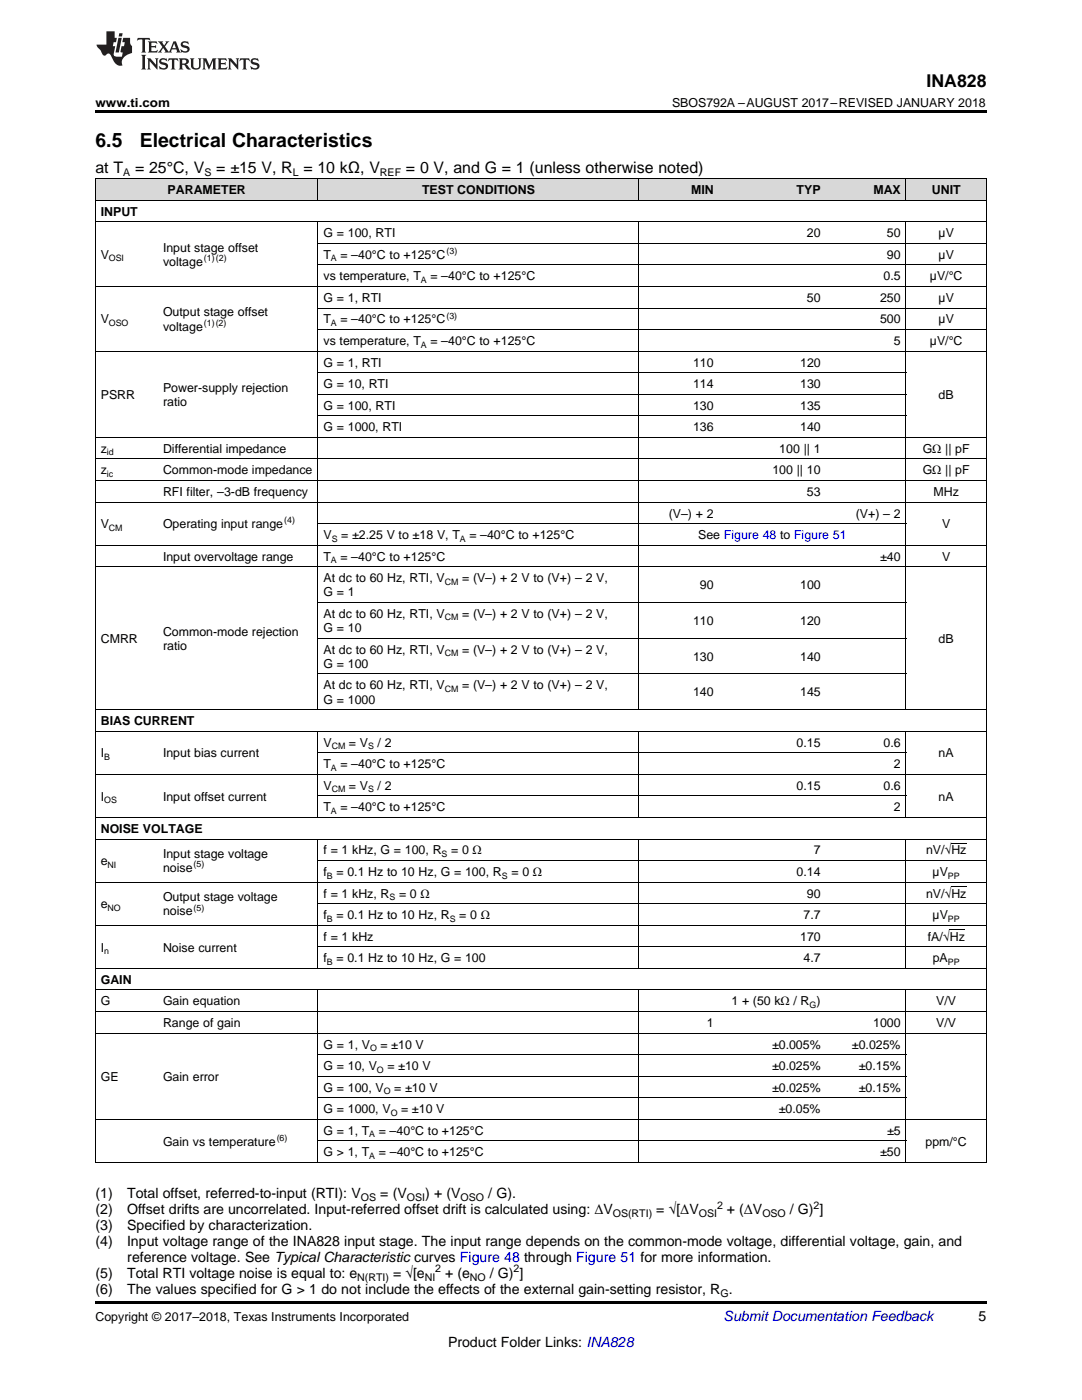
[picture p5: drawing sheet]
<svg xmlns="http://www.w3.org/2000/svg" width="216mm" height="279mm" viewBox="0 0 216 279" stroke-linecap="round" stroke-linejoin="round" font-family="sans-serif">
<defs><g id="words">
<g font-size="3.9">
<text x="19" y="29.3">6.5</text>
<text x="27.9" y="29.3">Electrical Characteristics</text>
</g>
<text font-size="3.5" x="184.9" y="17.3">INA828</text>
<g font-size="3.2">
<text x="19" y="34.4">at T</text>
<text x="27" y="34.4">= 25°C, V</text>
<text x="43.1" y="34.4">= ±15 V, R = 10 kΩ, V</text>
<text x="81" y="34.4">= 0 V, and G = 1 (unless otherwise noted)</text>
</g>
<g font-size="2.8">
<text x="19" y="239.2">(1)</text>
<text x="25.4" y="239.2">Total offset, referred-to-input (RTI): V</text>
<text x="75.9" y="239.2">= (V</text>
<text x="84.8" y="239.2">) + (V</text>
<text x="97.4" y="239.2">/ G).</text>
<text x="19" y="242.4">(2)</text>
<text x="19" y="245.5">(3)</text>
<text x="25.4" y="242.4">Offset drifts are uncorrelated. Input-referred offset drift is calculated using: ΔV</text>
<text x="25.4" y="245.5">Specified by characterization.</text>
<text x="131" y="242.4">= √[ΔV</text>
<text x="145.1" y="242.4">+ (ΔV</text>
<text x="157.6" y="242.4">/ G) ]</text>
<text x="19" y="248.7">(4)</text>
<text x="25.4" y="248.7">Input voltage range of the INA828 input stage. The input range depends on the common-mode voltage, differential voltage, gain, and</text>
<text x="25.4" y="251.9">reference voltage. See Typical Characteristic curves Figure 48 through Figure 51 for more information.</text>
<text x="19" y="255.1">(5)</text>
<text x="25.4" y="255.1">Total RTI voltage noise is equal to: e</text>
<text x="78.4" y="255.1">= √[e</text>
<text x="88.8" y="255.1">+ (e</text>
<text x="97.8" y="255.1">/ G) ]</text>
<text x="19" y="258.2">(6)</text>
<text x="25.4" y="258.2">The values specified for G &gt; 1 do not include the effects of the external gain-setting resistor, R .</text>
<text x="195.3" y="263.6">5</text>
<text x="89.4" y="268.9">Product Folder Links: INA828</text>
</g>
<text font-size="2.8" fill="#0000c8" x="144.4" y="263.6">Submit Documentation Feedback</text>
<g font-size="2.5">
<text x="19" y="21.4">www.ti.com</text>
<text x="134.1" y="21.4">SBOS792A –AUGUST 2017–REVISED JANUARY 2018</text>
<text x="33.4" y="38.7">PARAMETER</text>
<text x="84.2" y="38.7">TEST CONDITIONS</text>
<text x="137.9" y="38.7">MIN</text>
<text x="159" y="38.7">TYP</text>
<text x="174.3" y="38.7">MAX</text>
<text x="185.9" y="38.7">UNIT</text>
<text x="20.1" y="43">INPUT</text>
<text x="64.6" y="47.3">G = 100, RTI</text>
<text x="161" y="47.3">20</text>
<text x="177" y="47.3">50</text>
<text x="187.3" y="47.3">µV</text>
<text x="20.1" y="51.6">V</text>
<text x="32.5" y="50.2">Input stage offset</text>
<text x="32.5" y="53.1">voltage</text>
<text x="64.6" y="51.6">T</text>
<text x="67.9" y="51.6">= –40°C to +125°C</text>
<text x="177" y="51.6">90</text>
<text x="187.3" y="51.6">µV</text>
<text x="64.6" y="56">vs temperature, T</text>
<text x="85.9" y="56">= –40°C to +125°C</text>
<text x="176.3" y="56">0.5</text>
<text x="185.6" y="56">µV/°C</text>
<text x="20.1" y="64.6">V</text>
<text x="32.5" y="63.1">Output stage offset</text>
<text x="32.5" y="66">voltage</text>
<text x="64.6" y="60.3">G = 1, RTI</text>
<text x="64.6" y="64.6">T</text>
<text x="67.9" y="64.6">= –40°C to +125°C</text>
<text x="161" y="60.3">50</text>
<text x="175.6" y="60.3">250</text>
<text x="175.6" y="64.6">500</text>
<text x="187.3" y="60.3">µV</text>
<text x="187.3" y="64.6">µV</text>
<text x="64.6" y="68.9">vs temperature, T</text>
<text x="85.9" y="68.9">= –40°C to +125°C</text>
<text x="178.4" y="68.9">5</text>
<text x="185.6" y="68.9">µV/°C</text>
<text x="64.6" y="73.2">G = 1, RTI</text>
<text x="64.6" y="77.5">G = 10, RTI</text>
<text x="138.3" y="73.2">110</text>
<text x="138.3" y="77.5">114</text>
<text x="159.7" y="73.2">120</text>
<text x="159.7" y="77.5">130</text>
<text x="20.1" y="79.6">PSRR</text>
<text x="32.5" y="78.2">Power-supply rejection</text>
<text x="32.5" y="81">ratio</text>
<text x="64.6" y="81.8">G = 100, RTI</text>
<text x="138.3" y="81.8">130</text>
<text x="159.7" y="81.8">135</text>
<text x="187.3" y="79.6">dB</text>
<text x="64.6" y="86.1">G = 1000, RTI</text>
<text x="138.3" y="86.1">136</text>
<text x="159.7" y="86.1">140</text>
<text x="20.1" y="90.4">z</text>
<text x="20.1" y="94.7">z</text>
<text x="32.5" y="90.4">Differential impedance</text>
<text x="32.5" y="94.7">Common-mode impedance</text>
<text x="154.1" y="94.7">100 || 10</text>
<text x="155.5" y="90.4">100 || 1</text>
<text x="184.1" y="90.4">GΩ || pF</text>
<text x="184.1" y="94.7">GΩ || pF</text>
<text x="32.5" y="99">RFI filter, –3-dB frequency</text>
<text x="161" y="99">53</text>
<text x="186.3" y="99">MHz</text>
<text x="20.1" y="105.4">V</text>
<text x="32.5" y="105.4">Operating input range</text>
<text x="64.6" y="107.6">V</text>
<text x="68.1" y="107.6">= ±2.25 V to ±18 V, T</text>
<text x="93.7" y="107.6">= –40°C to +125°C</text>
<text x="133.5" y="103.3">(V–) + 2</text>
<text x="139.3" y="107.6">See Figure 48 to Figure 51</text>
<text x="170.8" y="103.3">(V+) – 2</text>
<text x="188" y="105.4">V</text>
<text x="32.5" y="111.9">Input overvoltage range</text>
<text x="64.6" y="111.9">T</text>
<text x="67.9" y="111.9">= –40°C to +125°C</text>
<text x="175.6" y="111.9">±40</text>
<text x="188" y="111.9">V</text>
<text x="64.6" y="116.2">At dc to 60 Hz, RTI, V</text>
<text x="64.6" y="119">G = 1</text>
<text x="92.2" y="116.2">= (V–) + 2 V to (V+) – 2 V,</text>
<text x="139.7" y="117.6">90</text>
<text x="159.7" y="117.6">100</text>
<text x="64.6" y="123.3">At dc to 60 Hz, RTI, V</text>
<text x="92.2" y="123.3">= (V–) + 2 V to (V+) – 2 V,</text>
<text x="138.3" y="124.7">110</text>
<text x="159.7" y="124.7">120</text>
<text x="20.1" y="128.3">CMRR</text>
<text x="32.5" y="126.9">Common-mode rejection</text>
<text x="32.5" y="129.7">ratio</text>
<text x="64.6" y="126.2">G = 10</text>
<text x="64.6" y="130.5">At dc to 60 Hz, RTI, V</text>
<text x="92.2" y="130.5">= (V–) + 2 V to (V+) – 2 V,</text>
<text x="138.3" y="131.9">130</text>
<text x="159.7" y="131.9">140</text>
<text x="187.3" y="128.3">dB</text>
<text x="64.6" y="133.3">G = 100</text>
<text x="64.6" y="137.6">At dc to 60 Hz, RTI, V</text>
<text x="92.2" y="137.6">= (V–) + 2 V to (V+) – 2 V,</text>
<text x="64.6" y="140.4">G = 1000</text>
<text x="138.3" y="139">140</text>
<text x="159.7" y="139">145</text>
<text x="20.1" y="144.7">BIAS CURRENT</text>
<text x="64.6" y="149">V</text>
<text x="69.6" y="149">= V</text>
<text x="75.4" y="149">/ 2</text>
<text x="159" y="149">0.15</text>
<text x="176.3" y="149">0.6</text>
<text x="20.1" y="151.2">I</text>
<text x="32.5" y="151.2">Input bias current</text>
<text x="64.6" y="153.3">T</text>
<text x="67.9" y="153.3">= –40°C to +125°C</text>
<text x="178.4" y="153.3">2</text>
<text x="187.3" y="151.2">nA</text>
<text x="20.1" y="159.8">I</text>
<text x="32.5" y="159.8">Input offset current</text>
<text x="64.6" y="157.6">V</text>
<text x="64.6" y="161.9">T</text>
<text x="67.9" y="161.9">= –40°C to +125°C</text>
<text x="69.6" y="157.6">= V</text>
<text x="75.4" y="157.6">/ 2</text>
<text x="159" y="157.6">0.15</text>
<text x="176.3" y="157.6">0.6</text>
<text x="178.4" y="161.9">2</text>
<text x="187.3" y="159.8">nA</text>
<text x="20.1" y="166.2">NOISE VOLTAGE</text>
<text x="20.1" y="172.7">e</text>
<text x="32.5" y="171.3">Input stage voltage</text>
<text x="64.6" y="170.5">f = 1 kHz, G = 100, R</text>
<text x="90" y="170.5">= 0 Ω</text>
<text x="162.4" y="170.5">7</text>
<text x="184.8" y="170.5">nV/√Hz</text>
<text x="32.5" y="174.1">noise</text>
<text x="32.5" y="179.9">Output stage voltage</text>
<text x="64.6" y="174.8">f</text>
<text x="64.6" y="179.1">f = 1 kHz, R</text>
<text x="67.1" y="174.8">= 0.1 Hz to 10 Hz, G = 100, R</text>
<text x="79.6" y="179.1">= 0 Ω</text>
<text x="102.1" y="174.8">= 0 Ω</text>
<text x="159" y="174.8">0.14</text>
<text x="161" y="179.1">90</text>
<text x="184.8" y="179.1">nV/√Hz</text>
<text x="186.1" y="174.8">µV</text>
<text x="20.1" y="181.3">e</text>
<text x="32.5" y="182.7">noise</text>
<text x="64.6" y="183.4">f</text>
<text x="67.1" y="183.4">= 0.1 Hz to 10 Hz, R</text>
<text x="91.6" y="183.4">= 0 Ω</text>
<text x="160.3" y="183.4">7.7</text>
<text x="186.1" y="183.4">µV</text>
<text x="20.1" y="189.9">I</text>
<text x="32.5" y="189.9">Noise current</text>
<text x="64.6" y="187.7">f = 1 kHz</text>
<text x="159.7" y="187.7">170</text>
<text x="185.1" y="187.7">fA/√Hz</text>
<text x="20.1" y="196.4">GAIN</text>
<text x="64.6" y="192.1">f</text>
<text x="67.1" y="192.1">= 0.1 Hz to 10 Hz, G = 100</text>
<text x="160.3" y="192.1">4.7</text>
<text x="186.1" y="192.1">pA</text>
<text x="20.1" y="200.7">G</text>
<text x="32.5" y="200.7">Gain equation</text>
<text x="145.9" y="200.7">1 + (50 kΩ / R )</text>
<text x="186.8" y="200.7">V/V</text>
<text x="32.5" y="205">Range of gain</text>
<text x="64.6" y="209.3">G = 1, V</text>
<text x="75.9" y="209.3">= ±10 V</text>
<text x="141" y="205">1</text>
<text x="154.1" y="209.3">±0.005%</text>
<text x="170" y="209.3">±0.025%</text>
<text x="174.2" y="205">1000</text>
<text x="186.8" y="205">V/V</text>
<text x="20.1" y="215.7">GE</text>
<text x="32.5" y="215.7">Gain error</text>
<text x="64.6" y="213.6">G = 10, V</text>
<text x="77.3" y="213.6">= ±10 V</text>
<text x="154.1" y="213.6">±0.025%</text>
<text x="171.4" y="213.6">±0.15%</text>
<text x="64.6" y="217.9">G = 100, V</text>
<text x="78.7" y="217.9">= ±10 V</text>
<text x="154.1" y="217.9">±0.025%</text>
<text x="171.4" y="217.9">±0.15%</text>
<text x="64.6" y="222.2">G = 1000, V</text>
<text x="64.6" y="226.5">G = 1, T</text>
<text x="75.6" y="226.5">= –40°C to +125°C</text>
<text x="80" y="222.2">= ±10 V</text>
<text x="155.4" y="222.2">±0.05%</text>
<text x="177" y="226.5">±5</text>
<text x="32.5" y="228.6">Gain vs temperature</text>
<text x="64.6" y="230.8">G &gt; 1, T</text>
<text x="75.6" y="230.8">= –40°C to +125°C</text>
<text x="175.6" y="230.8">±50</text>
<text x="184.7" y="228.6">ppm/°C</text>
<text x="19" y="263.6">Copyright © 2017–2018, Texas Instruments Incorporated</text>
</g>
<g font-size="2.1">
<text x="24.6" y="35.1">A</text>
<text x="40.8" y="35.1">S</text>
<text x="58.4" y="35.1">L</text>
<text x="75.8" y="35.1">REF</text>
<text x="72" y="239.7">OS</text>
<text x="81.2" y="239.7">OSI</text>
<text x="91.9" y="239.7">OSO</text>
<text x="122.3" y="242.9">OS(RTI)</text>
<text x="139.5" y="242.9">OSI</text>
<text x="143.1" y="241.2">2</text>
<text x="152.1" y="242.9">OSO</text>
<text x="162.3" y="241.2">2</text>
<text x="71.3" y="255.6">N(RTI)</text>
<text x="84.7" y="255.6">NI</text>
<text x="86.9" y="253.9">2</text>
<text x="93.8" y="255.6">NO</text>
<text x="102.5" y="253.9">2</text>
<text x="143.8" y="258.8">G</text>
</g>
<g font-size="1.8">
<text x="21.7" y="52.1">OSI</text>
<text x="40.7" y="52.1">(1)(2)</text>
<text x="66" y="52.1">A</text>
<text x="89.1" y="50.7">(3)</text>
<text x="84" y="56.4">A</text>
<text x="21.7" y="65.1">OSO</text>
<text x="40.7" y="65">(1)(2)</text>
<text x="66" y="65.1">A</text>
<text x="89.1" y="63.6">(3)</text>
<text x="84" y="69.4">A</text>
<text x="21.3" y="90.9">id</text>
<text x="21.3" y="95.2">ic</text>
<text x="21.7" y="105.9">CM</text>
<text x="56.7" y="104.5">(4)</text>
<text x="66" y="112.4">A</text>
<text x="66.2" y="108.1">S</text>
<text x="91.8" y="108.1">A</text>
<text x="88.8" y="116.7">CM</text>
<text x="88.8" y="123.8">CM</text>
<text x="88.8" y="131">CM</text>
<text x="88.8" y="138.1">CM</text>
<text x="66.2" y="149.5">CM</text>
<text x="73.4" y="149.5">S</text>
<text x="20.8" y="151.7">B</text>
<text x="66" y="153.8">A</text>
<text x="20.8" y="160.3">OS</text>
<text x="66.2" y="158.1">CM</text>
<text x="73.4" y="158.1">S</text>
<text x="66" y="162.4">A</text>
<text x="21.4" y="173.2">NI</text>
<text x="38.6" y="173.1">(5)</text>
<text x="88.1" y="171">S</text>
<text x="65.2" y="175.3">B</text>
<text x="77.7" y="179.6">S</text>
<text x="100.1" y="175.3">S</text>
<text x="189.1" y="175.3">PP</text>
<text x="21.4" y="181.8">NO</text>
<text x="38.6" y="181.7">(5)</text>
<text x="65.2" y="183.9">B</text>
<text x="89.7" y="183.9">S</text>
<text x="189.1" y="183.9">PP</text>
<text x="20.8" y="190.4">n</text>
<text x="65.2" y="192.5">B</text>
<text x="189.1" y="192.5">PP</text>
<text x="161.5" y="201.2">G</text>
<text x="73.8" y="209.8">O</text>
<text x="75.2" y="214.1">O</text>
<text x="76.6" y="218.4">O</text>
<text x="55.2" y="227.6">(6)</text>
<text x="73.7" y="227">A</text>
<text x="78" y="222.7">O</text>
<text x="73.7" y="231.3">A</text>
</g>
</g></defs>
<g fill="#d8d8d8">
<path d="M19 35.7h12.5v4.3h-12.5z"/>
<path d="M31.5 35.7h32v4.3h-32z"/>
<path d="M63.5 35.7h49.8v4.3h-49.8z"/>
<path d="M113.3 35.7h14.2v4.3h-14.2z"/>
<path d="M127.5 35.7h16v4.3h-16z"/>
<path d="M143.5 35.7h21.3v4.3h-21.3z"/>
<path d="M164.8 35.7h16v4.3h-16z"/>
<path d="M180.8 35.7h16v4.3h-16z"/>
</g>
<path d="M19 22h177.8v.5h-177.8zM19 259.7h177.8v.5h-177.8z" fill="#000"/>
<g fill="none" stroke="#000" stroke-width=".2">
<path d="M19 35.6l177.8 .1v196.4M19 40h177.8M19.1 35.7v196.4M63.4 35.7v4.3M127.4 35.7v4.3M180.8 35.7v4.3M19 57.2h177.8M19 44.3h177.8M63.4 44.3v97.4M63.5 52.9h133.3M63.5 48.6h133.3M127.4 44.3v97.4"/>
<path d="M180.8 44.3v97.4M19 70.1h177.8M63.5 78.7h117.3M63.5 74.4h117.3M63.5 65.8h133.3M63.5 61.5h133.3M19 95.9h177.8M19 91.6h177.8M19 87.3h177.8M63.5 83h117.3M19 113.1h177.8M19 108.8h177.8"/>
<path d="M19 100.2h177.8M63.5 104.5h117.3M63.5 134.5h117.3M63.5 127.4h117.3M63.5 120.2h117.3M19 154.5h177.8M19 145.9h177.8M19 141.6h177.8M63.4 145.9v17.3M63.5 158.8h117.3M63.5 150.2h117.3M127.4 145.9v17.3"/>
<path d="M180.8 145.9v17.3M19 176.1h177.8M19 167.4h177.8M19 163.1h177.8M63.4 167.5v25.8M63.5 171.7h133.3M127.4 167.5v25.8M180.8 167.5v25.8M19 197.6h177.8M19 193.3h177.8M19 184.7h177.8M63.4 197.6v34.5"/>
<path d="M63.5 189h133.3M63.5 180.4h133.3M127.4 197.6v34.5M180.8 197.6v34.5M19 206.2h177.8M19 201.9h177.8M63.5 219.1h117.3M63.5 214.8h117.3M63.5 210.5h117.3M19 232h177.8M19 223.4h177.8M63.5 227.7h117.3"/>
</g>
<g fill="#231f20">
<path d="M27.5 7.6l-.1 .5 .4-.2h.6v.1v2.1l-.2 .4h1l-.3-.4v-2.1l.1-.1h.5l.5 .2-.2-.5zM29.5 8.3l.2 .3v1.5l-.2 .4h1.8l.2-.6a1.04 1.04 0 0 1-1.3 .2v-.7h.6l.3 .2v-.6l-.3 .2h-.6v-.6l.8-.1 .4 .3-.2-.5zM31.5 8.3l.9 1.1-.9 1.1h.8l-.2-.2 .5-.7 .4 .7-.2 .2h1.5l-.1-.2 .1-.4h.9l.1 .4-.2 .2h1l-.3-.3-.7-1.9h-.5l-.9 2-.8-1 .9-1h-.8l.1 .3-.3 .5-.4-.6 .2-.2zM34.7 8.6l.4 1h-.7zM36.3 8.4a.63 .63 0 0 0-.2 .7 .63 .63 0 0 0 .6 .4l.6 .2 .1 .2a.75 .75 0 0 1-.7 .4 .75 .75 0 0 1-.6-.5l.1 .7 .1-.1a1.11 1.11 0 0 0 1.5-.6 1.13 1.13 0 0 0-1.2-.8l-.1-.4a1.04 1.04 0 0 1 1.2 .2l-.2-.5-.1 .1-.5-.2zM28.2 10.9l.2 .4v2.2l-.2 .4h1l-.3-.4v-2.2l.3-.4zM29.3 11.6l.3 .4v1.5l-.3 .4h.8l-.2-.4v-1.3l1.5 1.7v-1.9l.2-.4h-.7l.2 .4v.9l-1.1-1.3zM32 11.8a.62 .62 0 0 0-.2 .7 .62 .62 0 0 0 .6 .4l.6 .1 .1 .3a.76 .76 0 0 1-.7 .3 .76 .76 0 0 1-.6-.4l.1 .7 .1-.1a1.11 1.11 0 0 0 1.5-.6 1.13 1.13 0 0 0-1.2-.8l-.1-.4a1.04 1.04 0 0 1 1.2 .2l-.2-.6-.1 .1-.5-.1zM33.7 11.6l-.2 .6a.61 .61 0 0 1 .8-.3v1.6l-.2 .4h.9l-.2-.4v-1.6a.63 .63 0 0 1 .8 .3l-.2-.6zM35.6 11.6l.3 .4v1.5l-.3 .4h1l-.2-.2v-.8l.5 .2a.76 .76 0 0 0 1.2 .7l-1-1a.58 .58 0 0 0 .6-.5 .58 .58 0 0 0-.5-.6zM36.4 11.9h.1a.45 .45 0 0 1 .5 .1 .45 .45 0 0 1 .1 .5l-.7 .2zM37.9 11.6l.2 .2a2.17 2.17 0 0 0 .3 1.9 .99 .99 0 0 0 1.6-.6v-1.1l.2-.4h-.7l.2 .2a1.92 1.92 0 0 1-.2 1.8 .6 .6 0 0 1-.9-.5v-1.1l.2-.4zM40.4 11.6l.2 .4v1.5l-.2 .4h.7l-.2-.4v-1.4l.8 1.8 .8-1.8v1.4l-.2 .4h.9l-.2-.4v-1.5l.2-.4h-.8l-.6 1.5-.6-1.5zM43.4 11.6l.2 .4v1.5l-.2 .4h1.8l.2-.6a1.04 1.04 0 0 1-1.3 .1v-.6h.5l.4 .2v-.6l-.4 .2h-.5v-.7h.8l.3 .3-.1-.6zM45.5 11.6l.2 .4v1.5l-.2 .4h.7l-.2-.4v-1.3l1.5 1.7v-1.9l.2-.4h-.7l.2 .4v.9l-1.1-1.3zM47.9 11.6l-.1 .6a.61 .61 0 0 1 .8-.3v1.6l-.3 .4h1l-.3-.4 .1-1.6a.63 .63 0 0 1 .7 .3l-.1-.6zM50.2 11.8a.62 .62 0 0 0-.2 .7 .62 .62 0 0 0 .6 .4l.6 .1 .2 .3a.76 .76 0 0 1-.8 .3 .76 .76 0 0 1-.6-.4l.1 .7 .2-.1a1.11 1.11 0 0 0 1.5-.6 1.13 1.13 0 0 0-1.3-.8l-.1-.4a1.04 1.04 0 0 1 1.2 .2l-.1-.6-.2 .1-.5-.1z"/>
<path d="M21.2 6.3v2.6h-1.9l.1 .4 .7 .9a.91 .91 0 0 0 1 .8 .56 .56 0 0 1 .5-.3 .56 .56 0 0 1 .5 .3l.4 .8a1.53 1.53 0 0 0 1.9 1.2 1.54 1.54 0 0 1 1-2.1l.9-.3v-1.4a1.52 1.52 0 0 1-.3-1.6h-1.4l-.2 .8h.5l-.2 .8h-.4l-.2 1v.2l.4 .1-.2 .8a1.93 1.93 0 0 1-1.6-.3l.3-1.8h-.5l.2-.8h.4l.2-.8h-.4v-1.3zM23.6 7.6l-.6 2.9h.7l.6-2.9zM23.8 6.6l-.1 .7h.6l.2-.7z"/>
</g>
<path d="M189.8 177h3M189.8 168.4h3M189.5 185.6h3" fill="none" stroke="#000" stroke-width=".2"/>
<use href="#words"/>
</svg>
